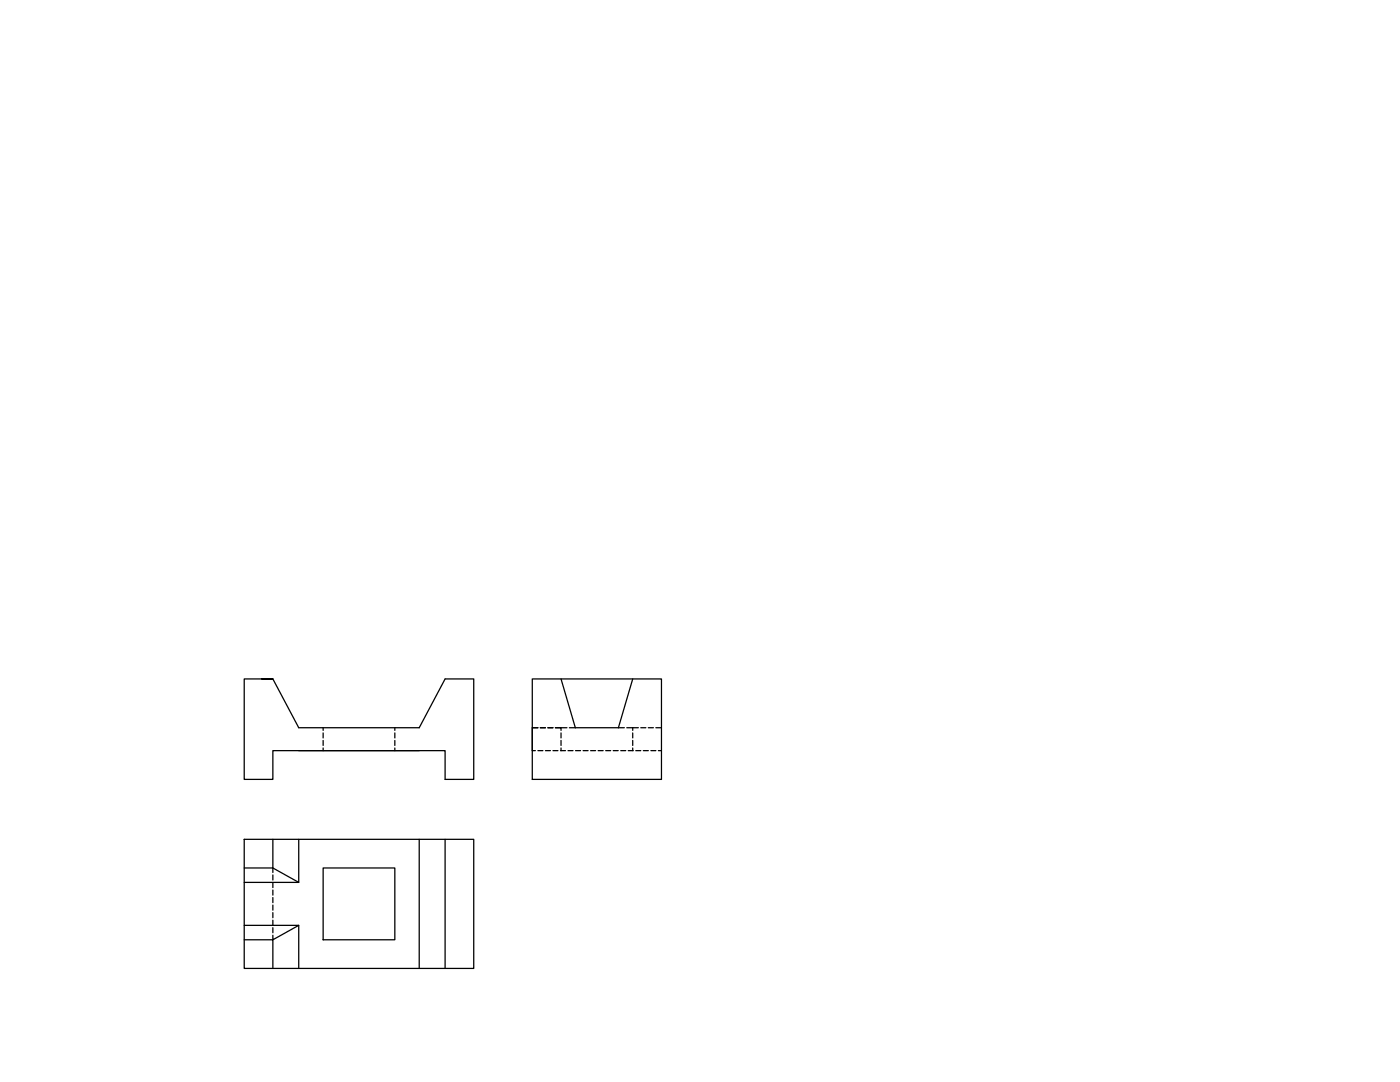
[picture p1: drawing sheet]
<svg xmlns="http://www.w3.org/2000/svg" width="279mm" height="216mm" viewBox="0 0 279 216" stroke-linecap="round" stroke-linejoin="round" font-family="sans-serif">
<!-- layer: 0 -->
<g fill="none" stroke="#000" stroke-width=".25">
<path d="M52.3 135.5h2.2h-5.8v20h5.8v-5.7h34.3v5.7h5.7v-20h-5.7l-5.1 9.7h-24.1l-5.1-9.7M106.2 135.5h25.8v20h-25.8zM112 135.5l2.8 9.7M126.3 135.5l-2.9 9.7M59.6 149.8h24.1M64.5 145.2v.5M64.5 146.2v1M64.5 147.8v.9M64.5 149.3v.5M78.8 145.2v.5M78.8 146.2v1M78.8 147.8v.9"/>
<path d="M78.8 149.3v.5M106.2 145.2h1.2h-1.2v4.6h.6M107.4 149.8h.9M107.8 145.2h1.1M108.9 149.8h.9M109.3 145.2h1.1M110.4 149.8h1M111.9 149.8h1M112 146.2v1M112 147.8v.9M112 149.3v.5M113.1 145.2h-2.3h1.2v.5"/>
<path d="M113.4 149.8h1M113.6 145.2h11M114.9 149.8h1M116.4 149.8h1M117.9 149.8h1M119.4 149.8h1M120.9 149.8h1M122.4 149.8h1M123.9 149.8h1M125.1 145.2h2.3M125.4 149.8h1M126.3 145.2v.5"/>
<path d="M126.3 146.2v1M126.3 147.8v.9M126.3 149.3v.5M126.9 149.8h1M127.9 145.2h1M128.4 149.8h1M129.4 145.2h1M129.9 149.8h1M130.9 145.2h1.1M131.4 149.8h.6M48.7 167.5h45.8v25.7h-45.8zM54.5 167.5v5.7h-5.8"/>
<path d="M54.5 174.1v-.9l5.1 2.9M54.5 174.6v1M54.5 176.1v1M54.5 177.6v1M54.5 179.1v1M59.6 167.5v8.6h-10.9M64.5 173.2h14.3v14.3h-14.3zM83.7 167.5v25.7M88.8 167.5v25.7M48.7 184.6h10.9v8.6M48.7 187.5h5.8v5.7M54.5 180.6v1"/>
<path d="M54.5 182.1v1M54.5 183.6v1M54.5 185.1v1M59.6 184.6l-5.1 2.9v-.9"/>
</g>
</svg>
